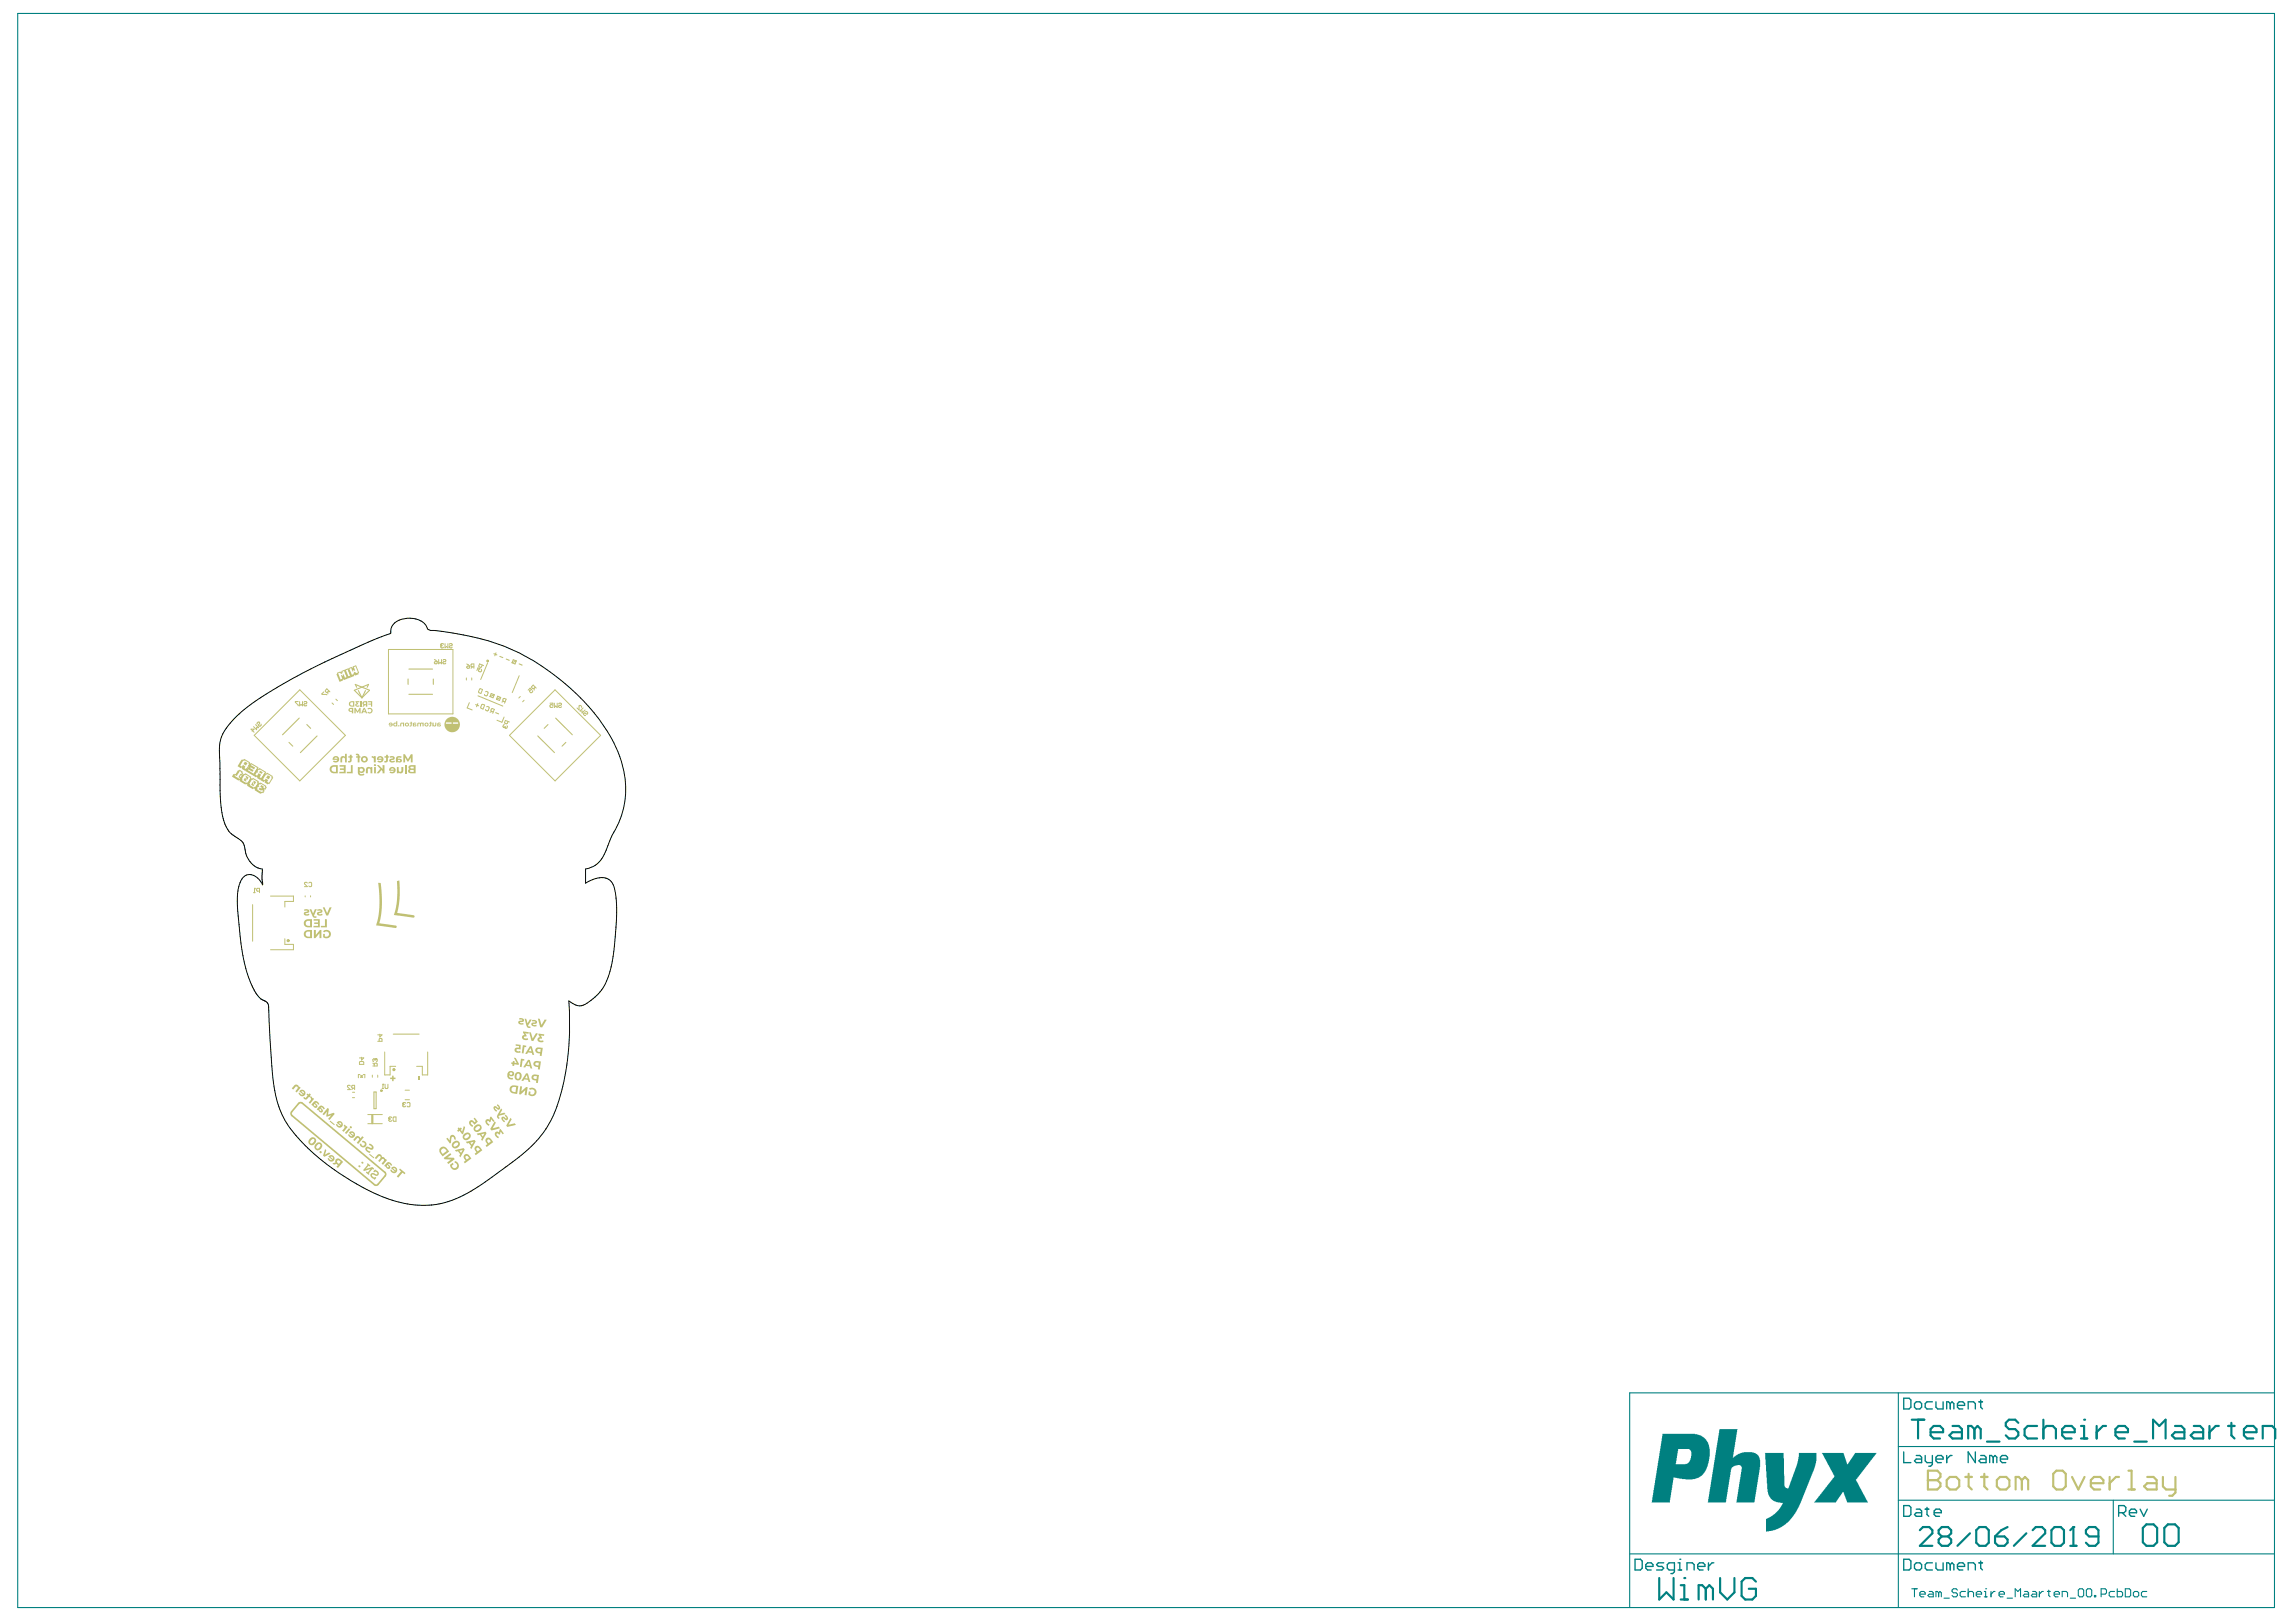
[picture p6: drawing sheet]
<svg xmlns="http://www.w3.org/2000/svg" width="297mm" height="210mm" viewBox="0 0 297 210" stroke-linecap="round" stroke-linejoin="round" font-family="sans-serif">
<g fill="#008080">
<path d="M228.3 188h2.4l.2 4.3 .2 .3h.1h.2l1.1-3.1 .2-1v-.5h2.3v1.1l-.4 1.2-1.8 4.6-.8 1.3-1 1.1-1 .6-.8 .2-.7 .1v-1.1a.45 .45 0 0 1 .4-.7l.7-.4 .5-.6 .5-.9-.6-.1-.6-.2-.4-.3-.2-.5-.2-.7z"/>
<path d="M235.7 188h2.8l.4 1.5 .2-.1 .9-1.4h2.8l-2.6 3.4a.38 .38 0 0 0 .1 .5l1.4 2.5h-2.7l-.5-1.3h-.1l-.9 1.3h-2.8l2.2-2.7 .2-.3a.34 .34 0 0 0 .1-.6z"/>
<path d="M222.5 184.9h2.3l-.6 3.7 .7-.5 .7-.2 1.3 .1 .4 .2 .3 .4 .1 .3v.9l-.7 4.6h-2.4l.7-4.1a.58 .58 0 0 0-.1-.7h-.7l-.3 .2a.59 .59 0 0 0-.3 .7l-.6 3.9h-2.4z"/>
<path d="M215.1 185.5h4.2l.8 .3 .6 .5 .4 .7 .1 .5-.1 1.3-.2 .9-.3 .7-.4 .6-.4 .2-.8 .3h-.9l-1.6-.3-.5 3.2h-2.3zM217.1 187.5l-.3 2h1.3l.3-.1 .3-.5 .1-.8a.56 .56 0 0 0-.3-.6z"/>
</g>
<g fill="none" stroke="#008080" stroke-width=".14">
<path d="M2.3 1.7h292v206.3h-292zM245.6 180.3v27.7M245.6 194.1h48.7M245.6 187.2h48.7M273.4 194.1v7M294.3 180.3h-83.5v27.7M210.8 201.1h83.5M247.3 205.6h.7M247.7 205.6v1M248.4 206.3h.7v-.2l-.2-.1h-.4l-.1 .1v.4l.1 .1h.4M249.6 206h.3l.2 .1v.5h-.5l-.2-.1 .2-.2h.5M250.8 206.1l-.2-.1h-.1v.6"/>
<path d="M250.8 206.1v.5M250.8 206.1l.2-.1 .2 .1v.5M251.5 206.8h.7M253.2 205.8l-.1-.2h-.4l-.2 .2v.2l.2 .1h.4l.1 .2v.2l-.1 .1h-.4l-.2-.1M254.3 206h-.5l-.2 .1v.4l.2 .1h.5M254.6 206.1l.2-.1h.3l.2 .1v.5M254.6 205.6v1M255.7 206.3h.7v-.2l-.2-.1h-.4l-.1 .1v.4l.1 .1h.4M256.7 206.6h.4M256.7 206h.2v.6M256.9 205.6h.1M257.6 206v.6"/>
<path d="M258.1 206h-.2l-.3 .3M258.6 206.3h.7v-.2l-.2-.1h-.3l-.2 .1v.4l.2 .1h.3M259.7 206.8h.7M260.7 206.6v-1l.4 .4 .3-.4v1M261.9 206h.4l.1 .1v.5h-.5l-.1-.1 .1-.2h.5M263 206h.3l.2 .1v.5h-.5l-.2-.1 .2-.2h.5M263.8 206v.6M264.4 206h-.2l-.4 .3M264.9 206h.3M265.1 205.8v.7l.1 .1M265.7 206.3h.7v-.2l-.1-.1h-.4l-.2 .1v.4l.2 .1h.4M266.8 206.6v-.6h.5l.2 .1v.5"/>
<path d="M267.8 206.8h.7M269 205.6h.4l.2 .2v.7l-.2 .1h-.4l-.1-.1v-.7zM269.9 205.8l.2-.2h.3l.2 .2v.7l-.2 .1h-.3l-.2-.1zM271 206.5h.1v.1h-.1zM271.8 206.3h.5l.2-.2v-.3l-.2-.2h-.5v1M273.6 206h-.6l-.1 .1v.4l.1 .1h.6M273.9 205.6v1h.5l.2-.1v-.4l-.2-.1h-.5M275 205.6h.5l.1 .2v.7l-.1 .1h-.5zM276 206.1l.2-.1h.3l.2 .1v.4l-.2 .1h-.3l-.2-.1zM277.7 206h-.5l-.2 .1v.4l.2 .1h.5"/>
</g>
<g fill="none" stroke="#008080" stroke-width=".18">
<path d="M246.3 194.8h.7l.2 .3v.9l-.2 .2h-.7zM246.3 180.9h.7l.2 .3v.9l-.2 .2h-.7zM246.3 187.9v1.4h.9M247.7 181.6l.2-.2h.5l.2 .2v.5l-.2 .2h-.5l-.2-.2zM247.9 195.3h.5l.2 .2v.7h-.7l-.2-.2 .2-.2h.7M247.9 188.4h.5l.2 .2v.7h-.7l-.2-.3 .2-.2h.7M249.1 195.3h.4M249.1 188.4v.6l.2 .3h.7M249.3 195.1v.9l.2 .2M250 181.4h-.7l-.2 .2v.5l.2 .2h.7M250 188.4v1.1l-.2 .2h-.3M250.2 195.8h1v-.3l-.3-.2h-.4l-.3 .2v.5l.3 .2h.4"/>
<path d="M250.5 188.8h.9v-.2l-.2-.2h-.5l-.2 .2v.4l.2 .3h.5M250.5 181.4v.7l.2 .2h.7v-.9M251.8 188.4v.9M252.3 181.6l-.2-.2h-.3v.9M252.3 181.6l.2-.2 .3 .2v.7M252.3 181.6v.7M252.5 188.4h-.2l-.5 .4M253.2 181.9h1v-.3l-.3-.2h-.4l-.3 .2v.5l.3 .2h.4M254.6 182.3v-.9h.7l.3 .2v.7M255.6 187.9v1.4l-1-1.4v1.4M256 181.4h.5M256.2 188.4h.5l.2 .2v.7h-.7l-.2-.3 .2-.2h.7"/>
<path d="M256.2 181.2v.9l.3 .2M257.9 188.6l-.3-.2h-.2v.9M257.9 188.6v.7M257.9 188.6l.2-.2 .2 .2v.7M258.8 188.8h.9v-.2l-.2-.2h-.5l-.2 .2v.4l.2 .3h.5M274.1 195.8h.7l.2-.3v-.4l-.2-.3h-.7v1.4M274.6 195.8l.4 .4M275.5 195.8h.9v-.3l-.2-.2h-.5l-.2 .2v.5l.2 .2h.5M276.9 195.3l.4 .9 .5-.9M211.5 201.8h.7l.3 .2v.9l-.3 .3h-.7zM212.9 202.7h.9v-.2l-.2-.3h-.4l-.3 .3v.4l.3 .3h.4M215.2 202.2h-.7l-.2 .3 .2 .2h.5l.2 .2-.2 .3h-.7"/>
<path d="M216.6 203.2h-.7l-.2-.3v-.4l.2-.3h.7v1.2l-.2 .2h-.2M217.1 203.2h.5M217.1 202.2h.2v1M217.3 201.8h.1M218.2 203.2v-1h.7l.3 .3v.7M219.6 202.7h1v-.2l-.3-.3h-.4l-.3 .3v.4l.3 .3h.4M221 202.2v1M221.7 202.2h-.2l-.5 .5M246.3 201.8h.7l.2 .2v.9l-.2 .3h-.7zM247.7 202.5l.2-.3h.5l.2 .3v.4l-.2 .3h-.5l-.2-.3zM250 202.2h-.7l-.2 .3v.4l.2 .3h.7M250.5 202.2v.7l.2 .3h.7v-1"/>
<path d="M252.3 202.5l-.2-.3h-.3v1M252.3 202.5v.7M252.3 202.5l.2-.3 .3 .3v.7M253.2 202.7h1v-.2l-.3-.3h-.4l-.3 .3v.4l.3 .3h.4M254.6 203.2v-1h.7l.3 .3v.7M256 202.2h.5M256.2 202v.9l.3 .3"/>
</g>
<g fill="none" stroke="#008080" stroke-width=".28">
<path d="M247.3 183.7h1.7M248.1 183.7v2.5M248.4 198l.4-.4h.8l.4 .4v.4l-1.6 1.6h1.6M249.8 185.3h1.6v-.4l-.4-.4h-.8l-.4 .4v.8l.4 .5h.8M251.2 198.8l-.4 .4v.4l.4 .4h.8l.4-.4v-.4l-.4-.4M251.2 198.8l-.4-.4v-.4l.4-.4h.8l.4 .4v.4l-.4 .4M251.2 198.8h.8M252.6 184.5h.8l.4 .4v1.3h-1.2l-.4-.5 .4-.4h1.2M254.9 198.4l-1.7 1.6M255.4 184.9l-.4-.4h-.4v1.7M255.4 184.9v1.3M255.4 184.9l.4-.4 .4 .4v1.3"/>
<path d="M255.7 198l.4-.4h.8l.4 .4v1.6l-.4 .4h-.8l-.4-.4zM257.1 186.6h1.6M258.1 198.8h1.2l.4 .4v.4l-.4 .4h-.8l-.4-.4zM259.7 197.6l-.8 .4-.8 .8M261.1 184.1l-.4-.4h-.8l-.4 .4v.4l.4 .4h.8l.4 .4v.4l-.4 .5h-.8l-.4-.5M262.2 198.4l-1.7 1.6M263 198l.4-.4h.8l.4 .4v.4l-1.6 1.6h1.6M263.5 184.5h-1.2l-.4 .4v.8l.4 .5h1.2M264.4 184.9l.4-.4h.8l.4 .4v1.3M264.4 183.7v2.5M265.4 198l.4-.4h.8l.4 .4v1.6l-.4 .4h-.8l-.4-.4zM266.8 185.3h1.6v-.4l-.4-.4h-.8l-.4 .4v.8l.4 .5h.8"/>
<path d="M268.2 197.6h.1M268.2 197.6v2.4M268.2 197.6l-.4 .4M269.2 186.2h.8M269.2 184.5h.4v1.7M269.6 183.7h.1M271.2 184.5v1.7M271.5 198.8h-1.2l-.4-.4v-.4l.4-.4h.8l.4 .4v1.6l-.4 .4h-.8l-.4-.4M272.5 184.5h-.4l-.9 .8M273.7 185.3h1.6v-.4l-.4-.4h-.8l-.4 .4v.8l.4 .5h.8M276.1 186.6h1.6M277.2 197.7l.5-.4h.9l.5 .4v1.9l-.5 .4h-.9l-.5-.4z"/>
<path d="M278.5 186.2v-2.5l.9 .8 .8-.8v2.5M280 197.7l.5-.4h.9l.5 .4v1.9l-.5 .4h-.9l-.5-.4zM281.4 184.5h.8l.4 .4v1.3h-1.2l-.4-.5 .4-.4h1.2M283.8 184.5h.8l.4 .4v1.3h-1.2l-.4-.5 .4-.4h1.2M285.8 184.5v1.7M287.1 184.5h-.4l-.9 .8M288.3 184.5h.8M288.7 184.1v1.6l.4 .5M290.3 185.3h1.6v-.4l-.4-.4h-.8l-.4 .4v.8l.4 .5h.8M292.7 186.2v-1.7h1.2l.5 .4v1.3M214.7 204.2v2.8l.9-.9 .9 .9v-2.8M217.4 207h1"/>
<path d="M217.4 205.1h.5v1.9M217.9 204.2h.1M220.7 205.6l-.5-.5h-.4v1.9M220.7 205.6v1.4M220.7 205.6l.4-.5 .5 .5v1.4M222.5 204.2v1.9l1 .9 .9-.9v-1.9M227.2 204.7l-.5-.5h-.9l-.5 .5v1.8l.5 .5h.9l.5-.5v-.9h-1M267.8 200h.8"/>
</g>
<g fill="#c0c073">
<path d="M48.9 114.2l.4 .1 .1 2-.1 1.8-.2 1.4 2 .3a.18 .18 0 0 1 .2 .1 .18 .18 0 0 1-.1 .2l-2.6-.3 .3-1.2 .2-1.2v-1.5z"/>
<path d="M51.4 114l.3-.1v1.3l-.1 1.6-.2 1.3 2 .3a.18 .18 0 0 1 .2 .1 .18 .18 0 0 1-.1 .3l-2.5-.4 .3-1.9z"/>
<path d="M57.5 93.8a1 1 0 0 0 2 0 1 1 0 0 0-2 0zM57.7 93.5h.7v.1l-.7 .1zM58.6 93.5h.6l.1 .1-.7 .1z"/>
</g>
<g fill="none" stroke="#c0c073" stroke-width=".13">
<path d="M32.6 94.6l.3-.2h-.4l.4 .4M32.9 95.2l5.9-5.9 5.9 5.9-5.9 5.9zM33.1 93.8l.4 .4h-.3v.2l-.4-.4M33.3 93.7l.1-.3 .2 .1-.1 .3v.2l.3-.2v-.1M38.6 90.8h-.4l.4 .5M38.8 90.8v.5l.1-.1 .2 .1v-.5M39.3 90.9l.1-.1 .3 .1-.1 .2-.3 .1 .1 .1h.3M43 91l.2 .2M43.5 90.5l.1 .2M50.3 84h8.3v8.4h-8.3zM56.2 85.7l.1-.1h.3l-.1 .3h-.2zM56.2 85.3l.4 .3"/>
<path d="M56.7 85.3v.6l.2-.2 .2 .2v-.6M57.3 85.4l.3-.1 .1 .2-.3 .1-.1 .2 .1 .1 .3-.1M60.3 87.7v.3M60.7 90.9l-.3 .7 .7 .3M61 87.7v.3M61.8 90l3.3 1.4M62.3 91.2l.1-.1 .3 .1-.2 .6-.3-.1v-.2zM63.1 85.8l-.9 2.1M63.6 92.1l-.2 .1M63.8 92.1l-.2-.1v-.3h.1l.3 .1-.3 .5M63.9 89.9l-.5 .2M64.8 90.3l-.6 .2"/>
<path d="M65.2 90.8l-.3 .1M65.2 92.8l-.3 .7-.6-.3M65.3 90.8l-.2-.1v-.3h.1l.3 .1-.2 .5M65.9 95.2l5.9-5.9 5.9 5.9-5.9 5.9zM66.8 85.5l-.6 .3M67.2 87.4l-.9 2.2M67.3 90.1l-.2 .2M67.8 90.6l-.2 .2M71.2 91h.3v.3l-.2-.1-.1 .1 .1 .3 .2-.1M71.7 91v.6l.2-.2 .2 .2v-.6M72.3 91.1l.2-.1 .1 .2-.2 .1-.1 .2 .1 .1 .2-.1M32.7 117.1v4.7"/>
<path d="M32.8 115.5h.2M32.9 115h.1M32.9 115l.1 .1M32.9 115v.5M33.6 115.3h-.3l-.1-.2 .1-.1h.3v.5M35 116h3v.7h-1.1v.7M39.5 115.9v.2M39.8 114.3l-.1-.1-.3 .1 .4 .4h-.4M39.9 114.3l.1-.1 .3 .1v.3l-.1 .1-.3-.1M40.2 115.9v.2M36.9 121.5v.7h1.1v.7h-3M46.5 137.5l.1-.1h.4l.1 .1v.2h-.6z"/>
<path d="M46.6 139.1h-.2v.4M46.6 139.4l.2-.1 .1 .1zM46.6 139.2h.3M46.8 136.8v.4l.3-.3h-.6M47 139.1h.2v.4M48.2 139.1v.3M48.2 137.9h.6v-.2l-.3-.1-.1 .1v.2M48.2 137.6l.2 .2M48.5 137.1l-.1-.1-.2 .1 .1 .3M48.5 137.1v.1M48.6 137h.1M48.6 137l.2 .1-.1 .3"/>
<path d="M48.6 137l-.1 .1M48.9 139.1v.3M49.8 136.1v3h.7v-1.1h.7M50.9 133.8h3.3M55.3 136.1v3h-.7v-1.1h-.7M45.3 140.5h-.1h-.2l.3 .5h-.3M45.6 142h.3M45.6 141.4h.3M45.7 140.8l-.2 .2M45.9 140.8h-.3l-.1-.3h.1h.3v.5M47.6 145.4h1.9M47.6 144.2h1.9"/>
<path d="M48.1 144.2v1.2M48.2 144.2v1.2M49.4 140.9h.2M49.5 140.3h.1M49.5 140.3v.6M49.5 140.3l.1 .1M49.8 140.3v.5l.1 .1 .3-.1v-.5M50.3 144.7h.1M50.3 144.7l.1 .1M50.4 144.8l-.1 .1 .1 .2 .3-.1M50.4 144.8h.1M50.7 144.6l-.3-.1-.1 .2"/>
<path d="M50.9 144.6l.1-.1h.2v.6h-.2l-.1-.1zM52.1 142.9h.1M52.1 142.9l.1 .1M52.2 143h-.1l.1 .2 .3-.1M52.2 143h.1M52.4 142.3h.6M52.4 141.1h.6M52.5 142.8l-.3-.1-.1 .2M52.7 142.8l.1-.1 .2 .1v.3l-.1 .1-.2-.1"/>
</g>
<g fill="none" stroke="#c0c073" stroke-width=".14">
<path d="M37.4 96.1l.5 .5M38.7 92.9l-2.2 2.2M39.7 93.8l.5 .5M41 95.2l-2.1 2.2M46.2 88.9l-.2-.3 1.8 .7-1 1M46.4 89.4l.4 .9M47.3 89.4l-.5 .9M47.5 88.9l.2-.3-1.9 .7 1 1M52.8 87.9v.7M52.9 89.8h3.1M52.9 86.6h3.1M56.1 87.9v.7"/>
<path d="M61.5 91.2l.4 .1M61.8 91.1l-.1 .4M63.6 89.8l.3 .1-.1 .4-.4-.2zM63.9 84.6l.4 .2M64.1 92.2l.4 .2M64.2 84.5l-.2 .4M64.4 90.1l.4 .2-.2 .3-.4-.1zM64.7 84.9l.3 .2M65.5 85.3l.4 .1M66.4 85.4l.4 .1-.2 .4-.4-.1zM67.2 85.9l.3 .2M69.6 95.2l2.1 2.2"/>
<path d="M70.9 93.8l-.5 .5M71.9 92.9l2.1 2.2M73.2 96.1l-.5 .5M48.4 141.3h.3v2.2h-.3z"/>
</g>
<path d="M37.8 144.4l10.6 8.9M38.6 142.8l-.9 1.1M39.1 142.8l10.7 8.9M49.8 152.2l-.9 1.1" fill="none" stroke="#c0c073" stroke-width=".21"/>
<g fill="#c0c073">
<path d="M50.5 139.5h.2v-.3h.2v.3h.3v.1h-.3v.3h-.2v-.3h-.2z"/>
<path d="M45 86.5l.1 .1h-.1l.4 1.1 .4-.2v-.1l.1-.1 .1 .1 .4-.2-.1-.1h.2l-.4-1-.5 .2 .1 .1h-.2v-.1zM45.2 86.6l.2-.1 .2 .4 .2-.2v.1h.1l-.1-.5 .2-.1 .3 .8-.2 .1-.2-.2-.1 .1-.1 .2-.2 .1z"/>
<path d="M44.8 86.7l.2-.1 .3 .8-.2 .1zM44.6 86.7v.1h-.1l.4 1 .5-.1-.1-.2h.1l-.4-1z"/>
<path d="M43.6 87.1v.1h-.1l.4 1 .5-.1-.1-.1 .1-.1 .1 .1 .4-.2v-.1h.1l-.4-1-.5 .1 .1 .2h-.1l-.1-.1zM43.7 87.1h.3l.2 .1 .2-.2-.1-.1 .2-.1 .3 .8-.2 .1-.2-.5-.1 .3-.1-.2-.1 .1 .2 .4-.2 .1z"/>
</g>
<path d="M48.9 134.8h.5v-.3l-.3-.1v.1v.3M49.1 133.8v.4l.3-.3h-.5" fill="none" stroke="#c0c073" stroke-width=".13"/>
<path d="M54.1 139.3h.2v.5h-.2z" fill="#c0c073"/>
<g fill="none" stroke="#c0c073" stroke-width=".13">
<path d="M41.9 89.5l-.3 .3 .7 .1M42.4 89.5v.3M42.5 89.4l-.1 .2-.3-.1v-.2l.2-.2 .4 .4M60.4 85.9l.4 .3M60.4 86.3l.1-.1h.3v.2l-.3 .1zM61.1 86.3l-.2 .2M61.3 86.3h-.3l-.1-.3 .1-.1h.3v.6M62 89.2l.2-.1 .2 .1-.2 .5-.2-.1-.1-.1zM62.3 86.6v.1l-.2 .3-.2-.2 .2-.3-.3-.1-.1 .4M62.4 86.1l-.1 .2-.1 .1-.3-.2 .1-.3 .6 .2M63 91.5l.1-.1 .2 .2-.1 .4h-.2l-.2-.2M65.2 94.2h.1"/>
<path d="M65.3 93.8l-.2 .2 .1 .2M65.3 94.1l-.1 .1M65.4 94l-.1 .1M65.6 93.9v.3h-.2l-.1-.1M65.7 93.4l-.1 .2-.1 .1-.2-.2 .1-.3 .5 .2"/>
</g>
<g fill="#c0c073">
<path d="M59.2 146l.2-.1 .1 .1 .1-.1 .2 .2-.2 .1 .2 .2 .2-.7 .2 .2-.3 .8-.1 .1-.3-.5-.2 .2-.2-.2 .2-.1z"/>
<path d="M61.6 148.6l.3-.1 .2 .3-.3 .2-.2-.2zM61.5 148.4l-.1 .3 .2 .4-.2 .2 .2 .2 .8-.6-.5-.6h-.2z"/>
<path d="M60.8 147.9l.5-.1-.3 .3zM60.3 147.8l.1 .2 .3-.1 .3 .4-.2 .2 .2 .2 .5-1-.1-.2z"/>
<path d="M60.1 147l.4-.2 .2 .1-.1 .2-.3 .2h-.2zM59.9 146.8v.5l.3 .3 .4-.1 .3-.4v-.3l-.3-.2h-.4z"/>
</g>
<path d="M62.8 89.5h.3l.1 .2-.2 .3-.1 .1-.2-.2" fill="none" stroke="#c0c073" stroke-width=".13"/>
<g fill="#c0c073">
<path d="M42 119h.3v1h-.8v-.2h.5z"/>
<path d="M40.6 119h.8v1h-.8v-.2h.5v-.2h-.5v-.2h.5v-.3h-.5z"/>
<path d="M41.8 120.5l.5-.2 .4 .2 .1 .3-.1 .4-.4 .2-.5-.1v-.4h.2v.3h.1h.3l.2-.3-.2-.3-.2-.1-.2 .2z"/>
<path d="M40.6 120.3h.3v.7l.5-.7h.2v1.1h-.3v-.6l-.5 .6h-.2z"/>
<path d="M58.2 150.7l.4-.2 .1 .2-.3 .1 .1 .2 .2 .2 .3-.1 .2-.3-.2-.3h-.2v-.2h.1l.4 .3 .1 .4-.3 .3-.4 .1-.3-.2z"/>
<path d="M57.4 149.9l.8-.7 .2 .2-.5 .4h.8l.1 .2-.8 .6-.2-.2 .6-.3-.9-.1z"/>
<path d="M55.9 93.5h.2v.3l.1 .1 .1-.1v-.3h.1v.4l-.5 .1z"/>
<path d="M55.5 93.5h.2v-.1h.1l.1 .1-.2 .5h-.2l.2-.1v-.3h-.2z"/>
<path d="M54 93.6l.8-.1v.5h-.1l-.1-.4-.1 .1v.3h-.2v-.4l-.2 .1v.3h-.1z"/>
<path d="M53 93.5h.1v-.1h.2v.1l-.1 .5h-.2l.1-.2v-.2h-.1z"/>
<path d="M51.8 93.5h.5v.5h-.2v-.4l-.2 .1v.3h-.1z"/>
<path d="M47.6 90.7h.6v.7h-.2v-.2h-.3v-.1h.3v-.2h-.4z"/>
<path d="M46.6 90.7h.2v.7h-.2z"/>
<path d="M46 90.7h.5v.2h-.3l.1 .2-.2 .2h.1h.3v.1l-.3 .1-.2-.1v-.3l.2-.1z"/>
<path d="M47.6 91.7l.3-.1 .2 .1 .1 .2v.3l-.3 .1h-.3l-.1-.1 .1-.1 .2 .1h.2v-.3l-.1-.1h-.3z"/>
<path d="M45.9 91.6h.1l.3 .4 .2-.4h.1v.7h-.1v-.4l-.3 .3-.2-.3v.4h-.1z"/>
<path d="M39.6 119.2h.5v.6l-.5-.1v-.3zM39.4 119.1l-.1 .5 .2 .3 .3 .1h.6v-1h-.6z"/>
<path d="M39.6 120.7l.2-.1h.3v.6h-.3l-.2-.1zM39.4 120.5l-.1 .5 .2 .3 .3 .1h.6v-1.1l-.7 .1z"/>
<path d="M57.2 148.7l.3-.1 .3 .3-.5 .4-.3-.3zM57 148.5l-.1 .2-.1 .3 .5 .7 .8-.7-.6-.6h-.2z"/>
<path d="M56.7 93.8l.2 .1h-.1zM56.6 93.6v.4l.4-.1v-.2h-.3l.1-.1 .2 .1v-.2z"/>
<path d="M55 93.8a.15 .15 0 0 1 .3 0 .15 .15 0 0 1-.3 0zM54.9 93.8a.26 .26 0 0 0 .5 0 .26 .26 0 0 0-.5 0z"/>
<path d="M53.6 93.8l.1 .1h-.1zM53.4 93.6v.4l.5-.1-.1-.2h-.2v-.1l.2 .1v-.2z"/>
<path d="M52.5 93.8a.15 .15 0 0 1 .3 0 .15 .15 0 0 1-.3 0zM52.4 93.8a.26 .26 0 0 0 .5 0 .26 .26 0 0 0-.5 0z"/>
<path d="M51 93.8a.15 .15 0 0 1 .3 0 .15 .15 0 0 1-.3 0zM50.9 93.6v.2l.1 .2h.4v-.7h-.1v.3l-.3-.1z"/>
<path d="M50.4 93.7l.2-.1 .1 .1h-.3zM50.3 93.6v.2h.4l-.1 .1-.2-.1v.2h.2l.2-.1v-.2l-.1-.2h-.2z"/>
<path d="M47.1 90.9h.2v.2h-.2zM46.9 90.8v.3l.1 .1-.1 .2h.2l.1-.1h.1v.1h.2v-.7z"/>
<path d="M45.3 91l.4-.1v.4h-.4zM45.2 90.9l-.1 .3 .1 .1 .2 .1h.4v-.7l-.4 .1z"/>
<path d="M47.1 91.8l.1 .2h-.2zM47 91.6l-.3 .7h.2l.1-.1h.3l.1 .1h.1l-.3-.7z"/>
<path d="M45.3 91.8l.2-.1v.3h-.2zM45.1 91.7v.3l.4 .1v.2h.2v-.7z"/>
<circle cx="51.6" cy="93.9" r=".09"/>
</g>
<path d="M57 83.5h.1M57 83.5l.1 .1M57.1 83.6h.1M57.1 83.6l-.1 .1 .1 .1 .3-.1M57.4 83.4l-.3-.1-.1 .2M57.6 83.3v.5l.2-.1 .1 .1v-.5M58.1 83.4l.3-.1 .1 .2-.3 .1-.1 .1 .1 .1 .3-.1" fill="none" stroke="#c0c073" stroke-width=".13"/>
<g fill="#c0c073">
<path d="M69.6 131.8h.2l.2 .8 .5-.7 .2 .1-.6 1-.2-.1z"/>
<path d="M68.8 132h.4l.3 .1-.1 .3-.5 .1 .1 .1h.4v.2h-.4l-.2-.1v-.3l.5-.1-.2-.1h-.2z"/>
<path d="M67.9 131.8h.2l.1 .6 .3-.5 .3 .1-.5 .7 .1 .1h.2v.2h-.2l-.2-.1z"/>
<path d="M67.1 131.8l.3-.1 .4 .2-.1 .3-.4 .1 .1 .1h.3v.2h-.3l-.3-.2v-.3l.5-.1-.1-.1-.3 .1z"/>
</g>
<path d="M68.3 89.3l.3-.2 .2 .1-.3 .2 .2 .2h.1l.1-.2M69.1 89.1v.2M69.2 88.9l-.2 .2-.2-.1v-.1l.2-.2 .4 .4M75.2 91.5v-.1l-.2-.1-.1 .6-.2-.3M75.4 91.6l-.4 .4h.3v.3l.4-.4M75.8 92.1l.2 .1v.2l-.3-.1h-.2v.2l.3 .1" fill="none" stroke="#c0c073" stroke-width=".13"/>
<g fill="#c0c073">
<path d="M41.8 117.4h.2l.3 .8 .3-.8h.3l-.5 1.1h-.2z"/>
<path d="M41 117.7l.3-.1 .3 .1 .1 .2v.2l-.5 .2h.2l.3-.1v.2l-.2 .1-.4-.1-.1-.1v-.2l.5-.2h-.4z"/>
<path d="M40 117.7h.3l.2 .5 .2-.5h.3l-.4 .8 .2 .1 .1-.1 .1 .2-.3 .1-.2-.1z"/>
<path d="M39.3 117.7l.4-.1 .3 .2v.2l-.5 .2 .2 .1 .3-.1v.2l-.2 .1-.4-.1-.1-.1v-.2l.5-.2h-.4z"/>
<path d="M60.8 145h.3l.3 .2 .1-.1-.2-.4 .1-.1 .4 .6-.4 .4-.3-.4h-.1l-.1 .2 .3 .2-.1 .2-.4-.4v-.2z"/>
<path d="M48.5 151.4l.4 .2 .1 .3-.2 .3-.6-.2h-.1l.2 .3 .4 .1-.2 .2h-.1l-.4-.3-.1-.3 .1-.2h.2l.6 .2-.1-.3-.4-.1z"/>
<path d="M47.5 150.6h.1l.3 .2-.1 .1-.1-.1-.4 .5 .9-.3 .2 .2-.1 .1h-.1l-.5 .5v.2l-.3-.3 .1-.1 .1 .1 .3-.4-.8 .2-.1-.1 .5-.7z"/>
<path d="M57.7 147.4l.2-.2 .3 .4v-.6l.2-.1h.2l.3 .2 .1 .4-.3-.1-.1-.3h-.1l-.2 .8-.1 .1z"/>
<path d="M64.1 146.5l.3-.1 .2 .1v-.3l.1-.1 .5 .6-.2 .1-.2-.4-.1 .4-.1 .1-.3-.2v.2l.3 .2-.1 .2-.5-.4v-.2z"/>
<path d="M64 145.1l.1 .2-.4 .7 .8-.2 .2 .2-1.1 .3-.2-.2z"/>
<path d="M62.8 145l.3-.2 .2 .1 .1-.3 .1-.1 .5 .6-.2 .1-.3-.4v.4h-.1l-.2-.1a.16 .16 0 0 0-.2 .1 .16 .16 0 0 0 .2 .2l.1 .1-.1 .2-.3-.3z"/>
<path d="M42.1 148.7l.1 .2-.2 .5 .6-.3 .2 .2-.8 .4-.2-.2z"/>
<path d="M66.1 144.7l.1 .2-.4 .7 .8-.2 .1 .2-1.1 .2-.1-.1z"/>
<path d="M64.9 144.6l.2-.1 .4 .2v-.1l-.2-.2 .1-.1 .2 .2 .1 .3-.1 .1-.1 .1-.3-.3a.14 .14 0 0 0-.2 .2 .12 .12 0 0 0 .2 .1l.1 .1v.1l-.4-.2z"/>
<path d="M64.8 143.4l.2 .2-.3 .5 .5-.1 .2 .2-.9 .2v.2h.1v.2l-.2-.1-.1-.3z"/>
<path d="M63.9 143.2l.2-.1 .4 .3-.1-.2-.1-.1 .1-.2 .3 .3v.3l-.3 .1-.3-.2v.1l.2 .2-.1 .2-.3-.3z"/>
<path d="M67.4 137l.4 .1v.2l-.2-.1-.1 .9h-.2z"/>
<path d="M66.5 136.9h.2l.4 .8v.1l-.6-.1v.3l-.2-.1v-.2h-.2l.1-.2h.1l.1-.2h.2v.2l.2 .1z"/>
<path d="M69.7 133.8l.7 .1v.2l-.5-.1 .2 .3v.1l-.3 .1 .1 .2 .4-.1v.2l-.5 .1-.2-.2v-.4l.3-.1-.2-.3z"/>
<path d="M68.5 133.6h.2l.2 .8 .4-.7 .3 .1-.6 .9h-.2z"/>
<path d="M67.7 133.5l.7 .1v.2l-.5-.1 .2 .3v.1h-.2a.17 .17 0 0 0-.1 .3 .17 .17 0 0 0 .3 0l.2-.1v.2l-.4 .1-.3-.2v-.3l.3-.2-.2-.3z"/>
<path d="M67.6 135.3h.5v.2h-.2l-.2 .8h-.2z"/>
<path d="M66.7 135.1l.7 .1-.1 .6h-.5a.25 .25 0 0 0 .2 .3 .25 .25 0 0 0 .3-.1l.1 .2h-.2h-.4l-.2-.2v-.3l.5-.1v-.2l-.4-.1z"/>
<path d="M68.4 140.9l.3-.1 .5 .1 .2 .3-.1 .5-.4 .2-.5-.2v-.5l.2 .1v.3h.1h.2l.3-.2-.1-.4h-.3l-.2 .1z"/>
<path d="M67.3 140.6h.2l-.1 .6 .7-.5h.2l-.2 1h-.2l.1-.6-.6 .5h-.3z"/>
<path d="M63.1 147.5l.1-.1 .3 .3-.3 .2-.2-.2zM62.9 147.4l-.1 .3 .3 .4-.3 .1 .2 .2 .8-.6-.5-.6h-.2z"/>
<path d="M62.3 146.8l.4-.1-.2 .4zM61.7 146.7l.1 .2 .3-.1 .3 .5-.2 .2 .2 .2 .5-1-.1-.2z"/>
<path d="M61.5 145.9l.4-.2 .2 .2v.1l-.4 .3-.2-.1zM61.3 145.8v.4l.3 .3 .5-.1 .2-.4v-.3l-.3-.2h-.3z"/>
<path d="M46.8 150.5a.13 .13 0 0 0 .2 0 .13 .13 0 0 0-.2 0zM46.4 150.9a.13 .13 0 0 0 .2 0 .13 .13 0 0 0-.2 0z"/>
<path d="M60.3 149.6h.2l.2 .2-.3 .3-.2-.3zM60 149.5v.3l.2 .4-.2 .2 .1 .2 .9-.7-.5-.5h-.3z"/>
<path d="M59.4 148.9l.5-.1-.3 .4zM58.9 148.8l.1 .2h.2l.3 .4-.1 .2 .2 .2 .5-1-.1-.2z"/>
<path d="M58.7 148.1l.3-.2 .3 .1-.1 .2-.3 .2-.2-.1zM58.6 147.9l-.2 .4 .3 .3 .5-.1 .3-.3v-.3l-.3-.3-.4 .1z"/>
<path d="M34.6 100.3l-.2 .4 .4 .2 .2-.4zM34.4 100.2l.1 .1 .1-.1 .5 .3v.1l.1 .1-.4 .6-.2-.1 .1-.2-.3-.2-.2 .2-.2-.1zM34.2 100.1l-.5 .8 .4 .3 .1-.1 .1 .1-.1 .1 .5 .2v-.1l.1 .1 .5-.9h-.1l.1-.2-.7-.4-.1 .1z"/>
<path d="M33.7 99.7l-.2 .3 .3 .1 .2-.2zM33.4 99.6l.1 .1 .1-.1 .7 .4-.5 .7-.2-.1 .2-.3-.3-.2-.2 .3-.3-.1 .2-.4 .2 .1v-.1l-.1-.1zM33.2 99.5l-.5 .8 .4 .3 .1-.1 .1 .1-.1 .1 .5 .2v-.1l.1 .1 .6-1-.8-.5-.3 .1z"/>
<path d="M32.5 98.9l.8 .5-.5 .7-.7-.4v-.1l.6 .3 .1-.2-.4-.3v-.1l.5 .3 .1-.3-.5-.3zM32.3 98.8l-.2 .3 .1 .1v.1l-.2 .2-.1-.1-.2 .4 1 .5 .1-.1 .1 .1 .6-1-1-.6-.1 .1z"/>
<path d="M31.7 98.6l-.2 .3 .3 .2 .2-.3zM31.5 98.4l.1 .1v-.1l.6 .3-.1 .1 .1 .1-.4 .6-.2-.1 .1-.2-.3-.2-.1 .2-.2-.1zM31.3 98.3l-.6 .9 .5 .2v-.1l.1 .1v.1l.4 .3 .1-.2 .1 .1 .5-.9h-.1l.1-.1-.8-.5-.1 .1z"/>
<path d="M33.6 101.5h.1l.1-.1 .5 .4v.2l-.2-.1v-.1l-.3-.2-.1 .2 .2 .1-.1 .2-.2-.2-.1 .2 .3 .2 .1-.1 .2 .2-.1 .1-.1-.1-.1 .1-.5-.3 .1-.1-.2-.1 .2-.2 .1 .1v-.1l-.1-.1zM33.4 101.3l-.5 .8 .1 .1-.1 .1 .8 .4 .1-.1 .3 .1 .2-.4h-.2l.1-.2 .1 .1 .2-.3-.1-.1 .1-.1-.8-.4-.2 .1z"/>
<path d="M32.8 101.3l.1 .1-.1 .1-.1-.1zM32.8 101v.1l.1 .1-.1 .1-.1-.1-.2 .4 .3 .2 .1-.2h-.1v-.1h.1l.2-.3zM32.6 100.9h.1l.1-.1 .5 .4-.1 .1h.2l-.4 .6-.1-.1v.1l-.6-.3 .1-.1-.1-.1zM32.4 100.7l-.5 .8 .1 .1v.1l.7 .4 .1-.1 .3 .1 .4-.8-.1-.1 .1-.1-.8-.4-.2 .1z"/>
<path d="M31.8 100.7l.1 .1v.1l-.2-.1zM31.8 100.4v.3l-.1-.1-.2 .4 .3 .2 .1-.2h-.1l.1-.1h.1l.2-.3zM31.6 100.3h.1l.1-.1 .5 .4v.1h.1l-.4 .6-.1-.1v.1l-.6-.3 .1-.1-.1-.1zM31.4 100.1l-.5 .8 .1 .1v.1l.7 .4 .1-.1 .3 .1 .5-.8-.2-.1 .1-.1-.8-.4v.1z"/>
<path d="M30.4 100.3l.2 .1 .4-.6 .2 .1v.1l.1 .1-.1 .1-.1-.1-.3 .5 .3 .1-.1 .1-.6-.4zM30.2 100.2l-.2 .3 .9 .5v-.1l.1 .1 .2-.3-.2-.2 .1-.2 .2 .1 .2-.4h-.1v-.1l-.4-.3-.1 .1h-.1l-.3 .5z"/>
<path d="M43.6 150.2l.2-.1 .3 .2-.3 .3-.2-.2zM43.4 150.1v.3l-.4 .2 .2 .1 .3-.1 .2 .2-.2 .2 .2 .1 .7-.7-.6-.5h-.2z"/>
<path d="M42.7 149.7h.3l.1 .3zM42.5 149.7l.5 .4h-.2l-.2-.2h-.2l.2 .4h.4l.2-.2 .1-.3-.2-.3h-.3z"/>
<path d="M41.1 148.2l.2-.2 .2 .2-.1 .2-.3 .2h-.1l-.1-.1zM40.8 148.1l-.1 .4 .2 .3 .3 .1 .4-.3 .1-.4-.2-.3-.3-.1z"/>
<path d="M40.3 147.5l.1-.1 .3 .1-.1 .3-.3 .2-.2-.1zM40 147.4l-.1 .3 .1 .4 .4 .1 .4-.2 .1-.4-.2-.3-.3-.1z"/>
<path d="M69.3 137.5h.4v.4l-.4-.1zM69.1 137.4l-.1 .2 .1 .3 .1 .1 .4 .1v.3h.2l.2-1-.7-.1z"/>
<path d="M68.4 137.4l.1 .4h-.3zM68.3 137.1l-.6 1h.2l.2-.2 .5 .1v.3h.3l-.4-1.1z"/>
<path d="M69 139.3h.5l-.1 .3h-.3zM68.8 139.2v.2v.2l.1 .2h.5l-.1 .3 .3 .1 .1-1.1-.6-.1z"/>
<path d="M68.2 139.1l.1 .5-.4-.1zM68.1 138.9l-.7 1h.3l.1-.2 .5 .1 .1 .2h.2l-.3-1.1z"/>
<path d="M66.9 139l.2-.1 .1 .2v.3l-.2 .2-.2-.1zM66.7 138.9l-.1 .5 .1 .3 .3 .1 .3-.1 .2-.4-.1-.4-.2-.2h-.2z"/>
<path d="M65.9 139a.2 .2 0 0 1 .4 0 .2 .2 0 0 1-.4 0zM65.8 138.7l-.2 .3 .1 .5 .2 .2h.5l-.1-.2-.3-.1-.1-.2 .2 .1h.2l.2-.3v-.3l-.3-.1h-.3z"/>
<path d="M69.6 135.8h.4l-.1 .3-.4-.1zM69.3 135.7v.4l.2 .2h.4l-.1 .3 .3 .1 .1-1.1h-.7z"/>
<path d="M68.6 135.6l.2 .5-.4-.1zM68.6 135.4l-.7 1h.3l.1-.2 .5 .1 .1 .2h.2l-.3-1.1z"/>
<path d="M66.3 140.7h.1h.4l-.1 .6-.5-.1v-.3zM66 140.7l-.1 .4 .2 .2 .3 .2 .5 .1 .2-1.1h-.8z"/>
<circle cx="41.5" cy="149.1" r=".14"/>
</g>
<g fill="none" stroke="#c0c073" stroke-width=".28">
<path d="M249.4 191.5h.1M249.4 190.3h1.2l.4 .4v.4l-.4 .4 .4 .4v.4l-.4 .5h-1.2zM249.4 191.5h1.2M251.8 191.5l.5-.4h.8l.4 .4v.8l-.4 .5h-.8l-.5-.5zM254.3 191.1h.8M254.7 190.7v1.6l.4 .5M256.3 191.1h.8M256.7 190.7v1.6l.4 .5M258.3 191.5l.4-.4h.9l.4 .4v.8l-.4 .5h-.9l-.4-.5zM261.6 191.5l-.4-.4h-.4v1.7M261.6 191.5v1.3M261.6 191.5l.4-.4 .4 .4v1.3"/>
<path d="M265.6 190.7l.4-.4h.8l.5 .4v1.6l-.5 .5h-.8l-.4-.5zM268.1 191.1l.8 1.7 .8-1.7M270.5 191.9h1.6v-.4l-.4-.4h-.8l-.4 .4v.8l.4 .5h.8M272.9 191.1v1.7M274.1 191.1h-.4l-.8 .8M275.4 192.8h.8M275.4 190.3h.4v2.5M277.8 191.1h.8l.4 .4v1.3h-1.2l-.4-.5 .4-.4h1.2M279.8 191.1v1.2l.4 .5h1.2M281.4 191.1v2.1l-.4 .4h-.4"/>
</g>
<g fill="#c0c073">
<path d="M51.8 151.2l.7 .6-.2 .2-.2-.3-.6 .7-.2-.2 .6-.6-.3-.2z"/>
<path d="M48.8 149.5l.3-.1 .3 .2a.15 .15 0 0 0 0 .1 .15 .15 0 0 0 .2 0l.2 .3h.1l.2 .1-.6 .6-.1-.1 .3-.4-.1-.2h-.2l-.3 .4-.2-.2 .3-.4v-.2l-.2 .1-.3 .3-.2-.1z"/>
<path d="M47.7 149.4l.1-.1 .6 .5-.1 .1z"/>
<path d="M47.4 148.4h.2l.5 .2v-.2l-.4-.2 .1-.2 .4 .3 .1 .3-.1 .2-.7-.2 .1 .3 .3 .1v.2l-.3-.1-.3-.2-.1-.3z"/>
<path d="M46.8 147.7h.4l.2 .2v.3l-.2 .3h-.3l-.3-.3v-.2h.2l.1 .3h.2l.1-.2v-.2h-.3z"/>
<path d="M46 147.1l.3-.1 .2 .1 .1 .2 .3-.3 .2 .2-.8 .8-.1-.1 .3-.4-.1-.2h-.2l-.3 .4-.2-.2z"/>
<path d="M44.6 145.5l.1 .3 .1-.1 .2 .2-.5 .6-.2-.2 .3-.3-.1-.3z"/>
<path d="M42.7 145l.6 .5-.1 .1-.6-.5z"/>
<path d="M42.4 143.4l.2 .1-.2 .8 .8-.3 .1 .1-.7 .8-.2-.1 .5-.5-.6 .2-.1-.1 .1-.6-.4 .5-.2-.1z"/>
<path d="M40.3 141.9l.1 .3 .1-.1 .1 .1-.5 .6-.2-.1 .3-.4-.1-.3z"/>
<path d="M39.2 142h.2l.2 .1 .2-.3-.1-.2 .1-.1 .1 .1 .1-.1 .2 .1-.1 .2 .1 .1-.1 .1-.1-.1-.3 .4-.3-.1z"/>
<path d="M38.1 140.4h.3l.2 .1 .1 .2v-.1l.2 .2-.5 .6-.2-.2 .3-.4-.1-.2h-.2l-.3 .4-.1-.2z"/>
<path d="M52.2 97.6h.2l.4 .7 .4-.7h.2v1.1h-.3v-.7l-.3 .6h-.1l-.3-.6v.7h-.2z"/>
<path d="M50.4 97.9l.2-.1 .4 .1 .1 .2-.1 .1-.4 .3h.2l.2-.1 .1 .2-.3 .1-.4-.1v-.3l.5-.2-.2-.1-.2 .1z"/>
<path d="M49.7 97.9h.3v-.2h.2v.2h.1v.1h-.1v.5l-.2 .2-.3-.1 .1-.1 .2-.1v-.4h-.3z"/>
<path d="M48.1 97.8l.3 .2v-.1h.2v.8h-.2v-.5l-.3-.1z"/>
<path d="M46 97.6h.3h.2v.3h.1v.1h-.1v.7h-.2v-.7h-.2v-.1h.2v-.1l-.2-.1z"/>
<path d="M45.1 97.9h.2v-.2h.2v.2h.1v.1h-.1v.5l-.2 .2-.3-.1 .1-.1 .2-.1v-.4h-.2z"/>
<path d="M44.1 97.9l.3-.1 .2 .1v-.3h.3v1.1h-.3v-.5l-.1-.2-.2 .1v.6h-.3z"/>
<path d="M52.4 99h.2v1.1h-.2z"/>
<path d="M51.3 99.3h.3v.4l.1 .2 .2-.1v-.5h.3l-.1 .7-.3 .1-.2-.1v.1h-.3z"/>
<path d="M48.8 99h.2l.5 .5v-.5h.2v1.1h-.2v-.3l-.1-.1-.4 .4h-.3l.5-.6z"/>
<path d="M47.4 99.4l.2-.2 .3 .2 .1-.1h.2v.8h-.3v-.5l-.1-.1-.2 .1v.5h-.3z"/>
<path d="M45.4 99h.2v1.1h-.7v-.2h.5z"/>
<path d="M43.9 99h.8v1.1h-.8v-.2h.6v-.3h-.5v-.2h.5v-.2h-.6z"/>
<path d="M50.9 151.2h.2l.1 .3zM50.6 151.1l.5 .5h-.2l-.2-.2h-.2l.2 .3 .4 .1 .2-.1 .1-.4-.2-.3h-.3z"/>
<path d="M50.1 150.8l.1 .1a.13 .13 0 0 1 0 .2 .13 .13 0 0 1-.2-.1 .13 .13 0 0 1 .1-.2zM50 150.5l-.3 .4 .2 .1v-.1l.2 .3 .2 .1 .2-.3-.3-.3 .2-.1 .2 .3 .1-.2-.3-.3z"/>
<path d="M45.4 146.6h.3v.3zM45.1 146.6l.5 .4h-.2l-.2-.2h-.2l.3 .4 .3 .1 .3-.2v-.3l-.1-.3-.4-.1z"/>
<path d="M45.2 145.9a.15 .15 0 0 0 .3 0 .15 .15 0 0 0-.3 0zM45.1 146l-.5 .6 .2 .2 .5-.7z"/>
<path d="M43.8 145.3h.3v.3zM43.6 145.3l.4 .4h-.2l-.2-.2h-.1l.1 .3 .4 .1 .3-.1 .1-.4-.2-.2-.4-.1z"/>
<path d="M41.4 143.5l.2 .1v.1h-.2zM41.3 143.2l-.3 .4 .2 .1v-.1l.2 .3 .3 .1 .1-.3-.3-.3 .2-.1 .1 .3 .2-.1v-.1l-.4-.3z"/>
<path d="M40.7 142.9l.2 .1a.13 .13 0 0 1-.2 .1 .13 .13 0 0 1-.1-.2zM40.6 142.6l-.3 .4 .2 .1v-.1l.2 .3 .2 .1 .2-.3-.3-.3 .2-.1 .1 .3 .2-.2-.2-.2-.2-.1z"/>
<path d="M39 141.3h.2l.1 .2zM38.7 141.2l.5 .4-.2 .1-.2-.3h-.2l.2 .4 .4 .1 .2-.2 .1-.3-.2-.3-.3-.1z"/>
<path d="M51.5 98.3h.2l.1 .2h-.3zM51.3 97.9l-.1 .8h.3v-.1l.1 .1 .3-.1 .1-.1-.1-.2-.4-.2 .1-.1 .3 .1 .1-.2-.4-.1z"/>
<path d="M49 98.1l.2-.1 .2 .2h-.4zM48.9 97.9l-.1 .4h.6l-.2 .2-.3-.1-.1 .2 .3 .1 .4-.1 .1-.3v-.3l-.4-.2z"/>
<path d="M46.9 98.2a.25 .25 0 0 1 .5 0 .25 .25 0 0 1-.5 0zM46.7 98.3a.45 .45 0 0 0 .9 0 .45 .45 0 0 0-.9 0z"/>
<path d="M43.3 98.1l.2-.1 .1 .2h-.3zM43.1 98l-.1 .3h.6l-.1 .2-.3-.1-.1 .1 .1 .1h.4l.2-.1 .1-.3-.2-.3-.3-.1z"/>
<path d="M53.1 99.2h.4v.3l-.4-.1zM53 99.7l.5-.1v.3h-.4zM52.9 99.1l-.1 .3a.13 .13 0 0 1 .2 .1 .13 .13 0 0 1-.2 .1v.3l.1 .1 .9 .1v-1.1z"/>
<path d="M50.6 99.5l.2-.1 .2 .2h-.4zM50.4 99.4l-.1 .3h.7l-.2 .2-.3-.1-.1 .2 .3 .1 .4-.2 .1-.3-.2-.3-.3-.1z"/>
<path d="M48.4 99a.14 .14 0 0 0 .2 0 .14 .14 0 0 0-.2 0zM48.4 99.3v.8h.2v-.8z"/>
<path d="M46.5 99.6a.25 .25 0 0 1 .5 0 .25 .25 0 0 1-.5 0zM46.3 99.3v.7l.1 .3 .2 .1 .5-.1v-.2l-.4 .1-.2-.2v-.1l.3 .1 .3-.1 .1-.2-.1-.3-.3-.2-.3 .2v-.1z"/>
<path d="M43 99.3l.5-.1v.7l-.4-.1-.2-.1v-.2zM42.7 99.3v.4l.2 .3 .8 .1v-1.1h-.7z"/>
</g>
<g fill="none" stroke="#c0c073" stroke-width=".21">
<path d="M37.7 143.9v.1l.1 .4M39.1 142.8l-.1-.1-.4 .1M48.9 153.3l-.3 .1-.2-.1M49.8 151.7l.1 .2-.1 .3"/>
<circle cx="37.3" cy="121.7" r=".1"/>
<circle cx="51" cy="138.4" r=".1"/>
</g>
<g fill="none" stroke="#c0c073" stroke-width=".18">
<circle cx="63.1" cy="85.5" r=".09"/>
<circle cx="49.3" cy="141.1" r=".09"/>
</g>
<path d="M30.5 92.8a26.8 26.8 0 0 1 5.4-3.8l2.9-1.7 3.2-1.6 5.6-2.6 2.9-1.1a1.67 1.67 0 0 1 1.5-1.9 2.85 2.85 0 0 1 3.2 1 .75 .75 0 0 0 1 .5l1.9 .2a28.6 28.6 0 0 1 21.3 14.2 11.9 11.9 0 0 1-.4 12.4l-.4 1.2a3.8 3.8 0 0 1-2.8 2.9v1.8l.8-.5a1.94 1.94 0 0 1 2.7 .7 16.7 16.7 0 0 1 .3 6.7l-.2 1.7a10.4 10.4 0 0 1-1.9 5.6 6.4 6.4 0 0 1-2.3 1.7 2.47 2.47 0 0 1-1.6-.7 33.5 33.5 0 0 1-1.9 14.7 15.7 15.7 0 0 1-5.4 6.2l-3.1 2.2a15.4 15.4 0 0 1-7.4 3.3 16.3 16.3 0 0 1-8.8-2.2 28.5 28.5 0 0 1-9.7-8.1 15.5 15.5 0 0 1-2.1-7.4l-.4-7.8a1.05 1.05 0 0 0-1-1.1l-.5-.6a16.6 16.6 0 0 1-2.2-7.5l-.3-2.9a8.3 8.3 0 0 1 .4-4.4 1.33 1.33 0 0 1 2.3-.1l.5 .7-.1-2-.2-.1a3.2 3.2 0 0 1-2.1-2.9l-.3-.6-.9-.7a4.5 4.5 0 0 1-1.8-3.5l-.1-1.9-.1-4.1a6.8 6.8 0 0 1 .6-4l.6-.9z" fill="none" stroke="#000" stroke-width=".13"/>
</svg>
